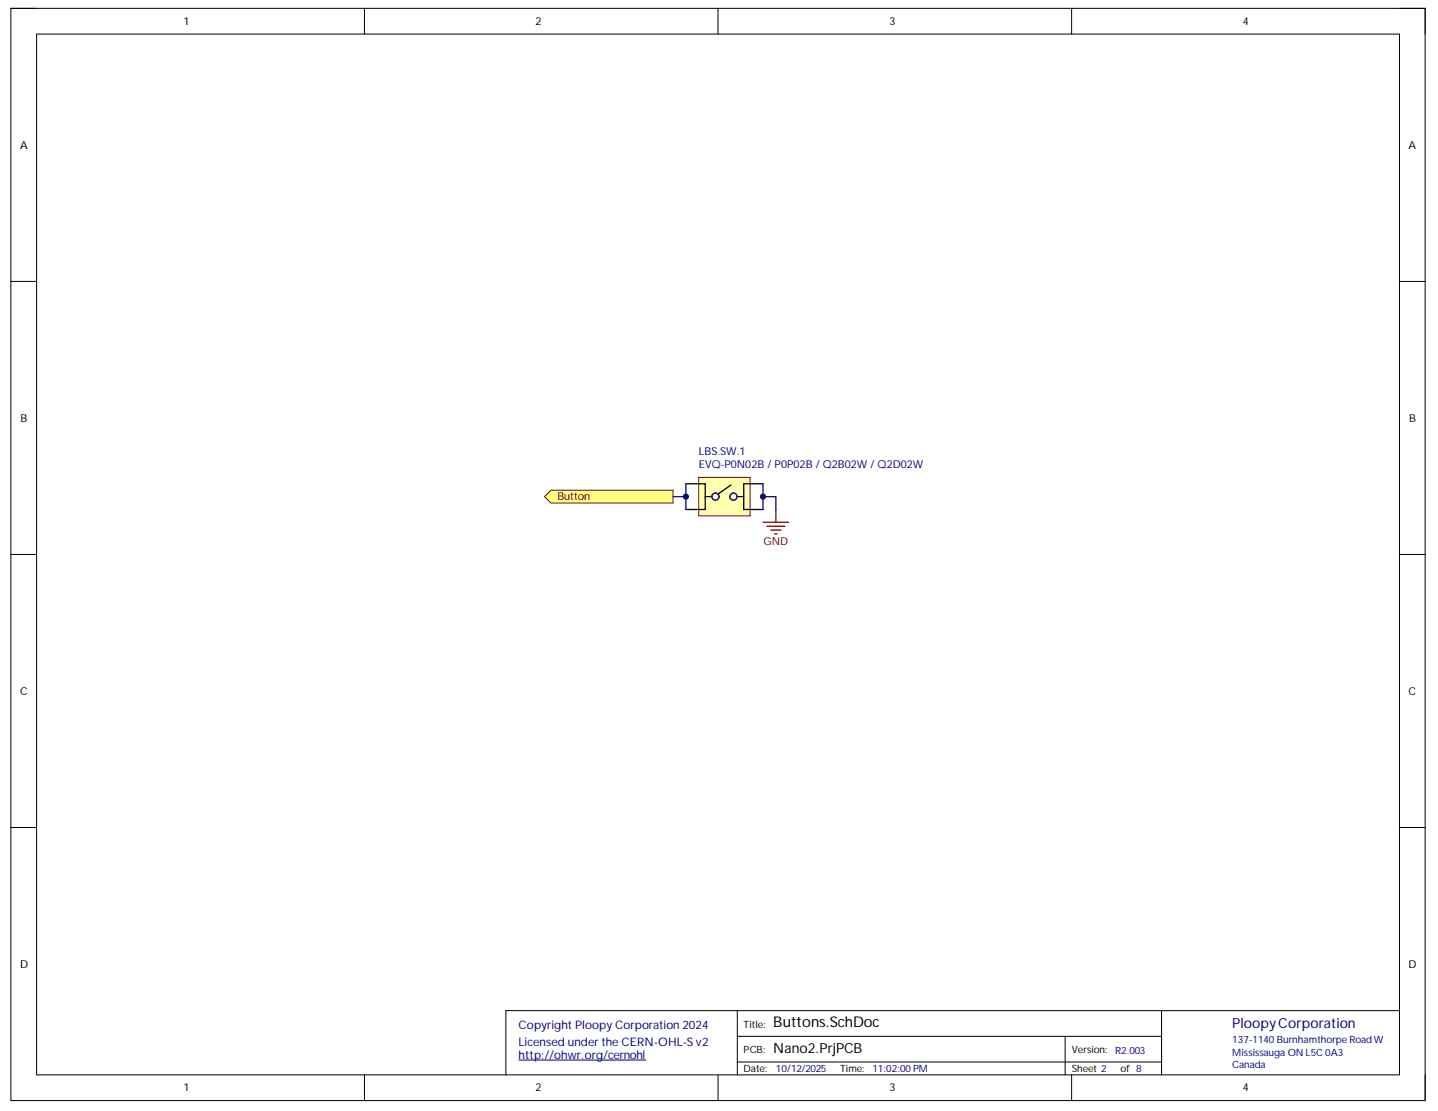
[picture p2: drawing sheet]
<svg xmlns="http://www.w3.org/2000/svg" width="279mm" height="216mm" viewBox="0 0 279 216" stroke-linecap="round" stroke-linejoin="round" font-family="sans-serif">
<defs><g id="words">
<text font-size="2.9" x="150.2" y="199.6">Buttons.SchDoc</text>
<text font-size="2.7" fill="#000080" x="239.4" y="199.8">PloopyCorporation</text>
<text font-size="2.7" x="150.2" y="204.6">Nano2.PrjPCB</text>
<g font-size="2.3" fill="#000080">
<text x="100.8" y="200">Copyright Ploopy Corporation 2024</text>
<text x="100.8" y="203.2">Licensed under the CERN-OHL-S v2</text>
<text x="100.8" y="205.8">http://ohwr.org/cernohl</text>
</g>
<g font-size="2.1">
<text x="35.7" y="4.8">1</text>
<text x="104.1" y="4.8">2</text>
<text x="172.8" y="4.8">3</text>
<text x="241.4" y="4.8">4</text>
<text x="3.9" y="28.9">A</text>
<text x="273.7" y="28.9">A</text>
<text x="4" y="82">B</text>
<text x="273.8" y="82">B</text>
<text x="3.9" y="135">C</text>
<text x="273.7" y="135">C</text>
<text x="3.9" y="188">D</text>
<text x="273.7" y="188">D</text>
<text x="35.7" y="212.1">1</text>
<text x="104.1" y="212.1">2</text>
<text x="172.8" y="212.1">3</text>
<text x="241.4" y="212.1">4</text>
</g>
<g font-size="2.1" fill="#000080">
<text x="135.8" y="88.5">LBS.SW.1</text>
<text x="135.8" y="91">EVQ-P0N02B / P0P02B / Q2B02W / Q2D02W</text>
</g>
<g font-size="2.1" fill="#800000">
<text x="108.3" y="97.3">Button</text>
<text x="148.4" y="106">GND</text>
</g>
<g font-size="1.9">
<text x="144.5" y="199.7">Title:</text>
<text x="144.5" y="208.4">Date:</text>
<text x="144.5" y="204.7">PCB:</text>
<text x="163.2" y="208.4">Time:</text>
<text x="208.2" y="204.7">Version:</text>
<text x="208.2" y="208.4">Sheet 2</text>
<text x="217.7" y="208.4">of 8</text>
</g>
<g font-size="1.9" fill="#000080">
<text x="239.4" y="202.6">137-1140 Burnhamthorpe Road W</text>
<text x="150.7" y="208.4">10/12/2025</text>
<text x="169.5" y="208.4">11:02:00 PM</text>
<text x="216.7" y="204.9">R2.003</text>
<text x="239.4" y="205.2">Mississauga ON L5C 0A3</text>
<text x="239.4" y="207.6">Canada</text>
</g>
</g></defs>
<path d="M2.1 1.6h274.8v212.3h-274.8z" fill="none" stroke="#000" stroke-width=".19"/>
<path d="M7.1 6.6h264.8v202.3h-264.8z" fill-rule="evenodd" fill="#fff"/>
<g fill="none" stroke="#000" stroke-width=".19">
<path d="M2.1 1.6h5M7.1 6.6h264.8v202.3h-264.8zM70.8 1.6v5M139.5 1.6v5M208.2 1.6v5M271.9 1.6h5v5M2.1 54.7h5M271.9 54.7h5M2.1 107.7h5M271.9 107.8h5M2.1 160.8h5M271.9 160.8h5"/>
<path d="M143.3 196.4v12.5M225.7 196.4v12.5M271.9 196.4h-173.6v12.5M70.8 208.9v5M139.5 208.9v5M143.3 201.4h82.4M143.3 206.4h82.4M207 201.4v7.5M208.2 208.9v5M276.9 208.9v5"/>
</g>
<path d="M100.8 206h24.7" fill="none" stroke="#000080" stroke-width=".19"/>
<path d="M135.8 92.8h10v7.5h-10z" fill-rule="evenodd" fill="#ffffb0"/>
<path d="M135.8 92.8h10v7.5h-10z" fill="none" stroke="#800000" stroke-width=".19"/>
<path d="M133.3 94h3.7v5h-3.7M137 96.5h1.3M142 94.3l-2.5 1.7M143.3 96.5h1.2M148.3 94h-3.8v5h3.8" fill="none" stroke="#000" stroke-width=".25"/>
<g fill="none" stroke="#00f" stroke-width=".25">
<circle cx="139" cy="96.5" r=".69"/>
<circle cx="142.5" cy="96.5" r=".69"/>
</g>
<path d="M150.8 99v2.5M148.3 101.5h5M149 102.3h3.5M149.8 103h2M150.5 103.8h.5" fill="none" stroke="#800000" stroke-width=".25"/>
<path d="M105.8 96.5l1.2-1.2h23.8v2.5h-23.8z" fill-rule="evenodd" fill="#ffff80"/>
<path d="M105.8 96.5l1.2-1.2h23.8v2.5h-23.8z" fill="none" stroke="#800000" stroke-width=".19"/>
<path d="M130.8 96.5h2.5" fill="none" stroke="#000080" stroke-width=".25"/>
<circle cx="133.3" cy="96.5" r=".5" fill="#000080"/>
<circle cx="133.3" cy="96.5" r=".5" fill="none" stroke="#000080" stroke-width=".19"/>
<path d="M148.3 96.5h2.5v2.5" fill="none" stroke="#000080" stroke-width=".25"/>
<circle cx="148.3" cy="96.5" r=".5" fill="#000080"/>
<circle cx="148.3" cy="96.5" r=".5" fill="none" stroke="#000080" stroke-width=".19"/>
<path d="M133.3 94v5M148.3 94v5" fill="none" stroke="#000080" stroke-width=".25"/>
<use href="#words"/>
</svg>
